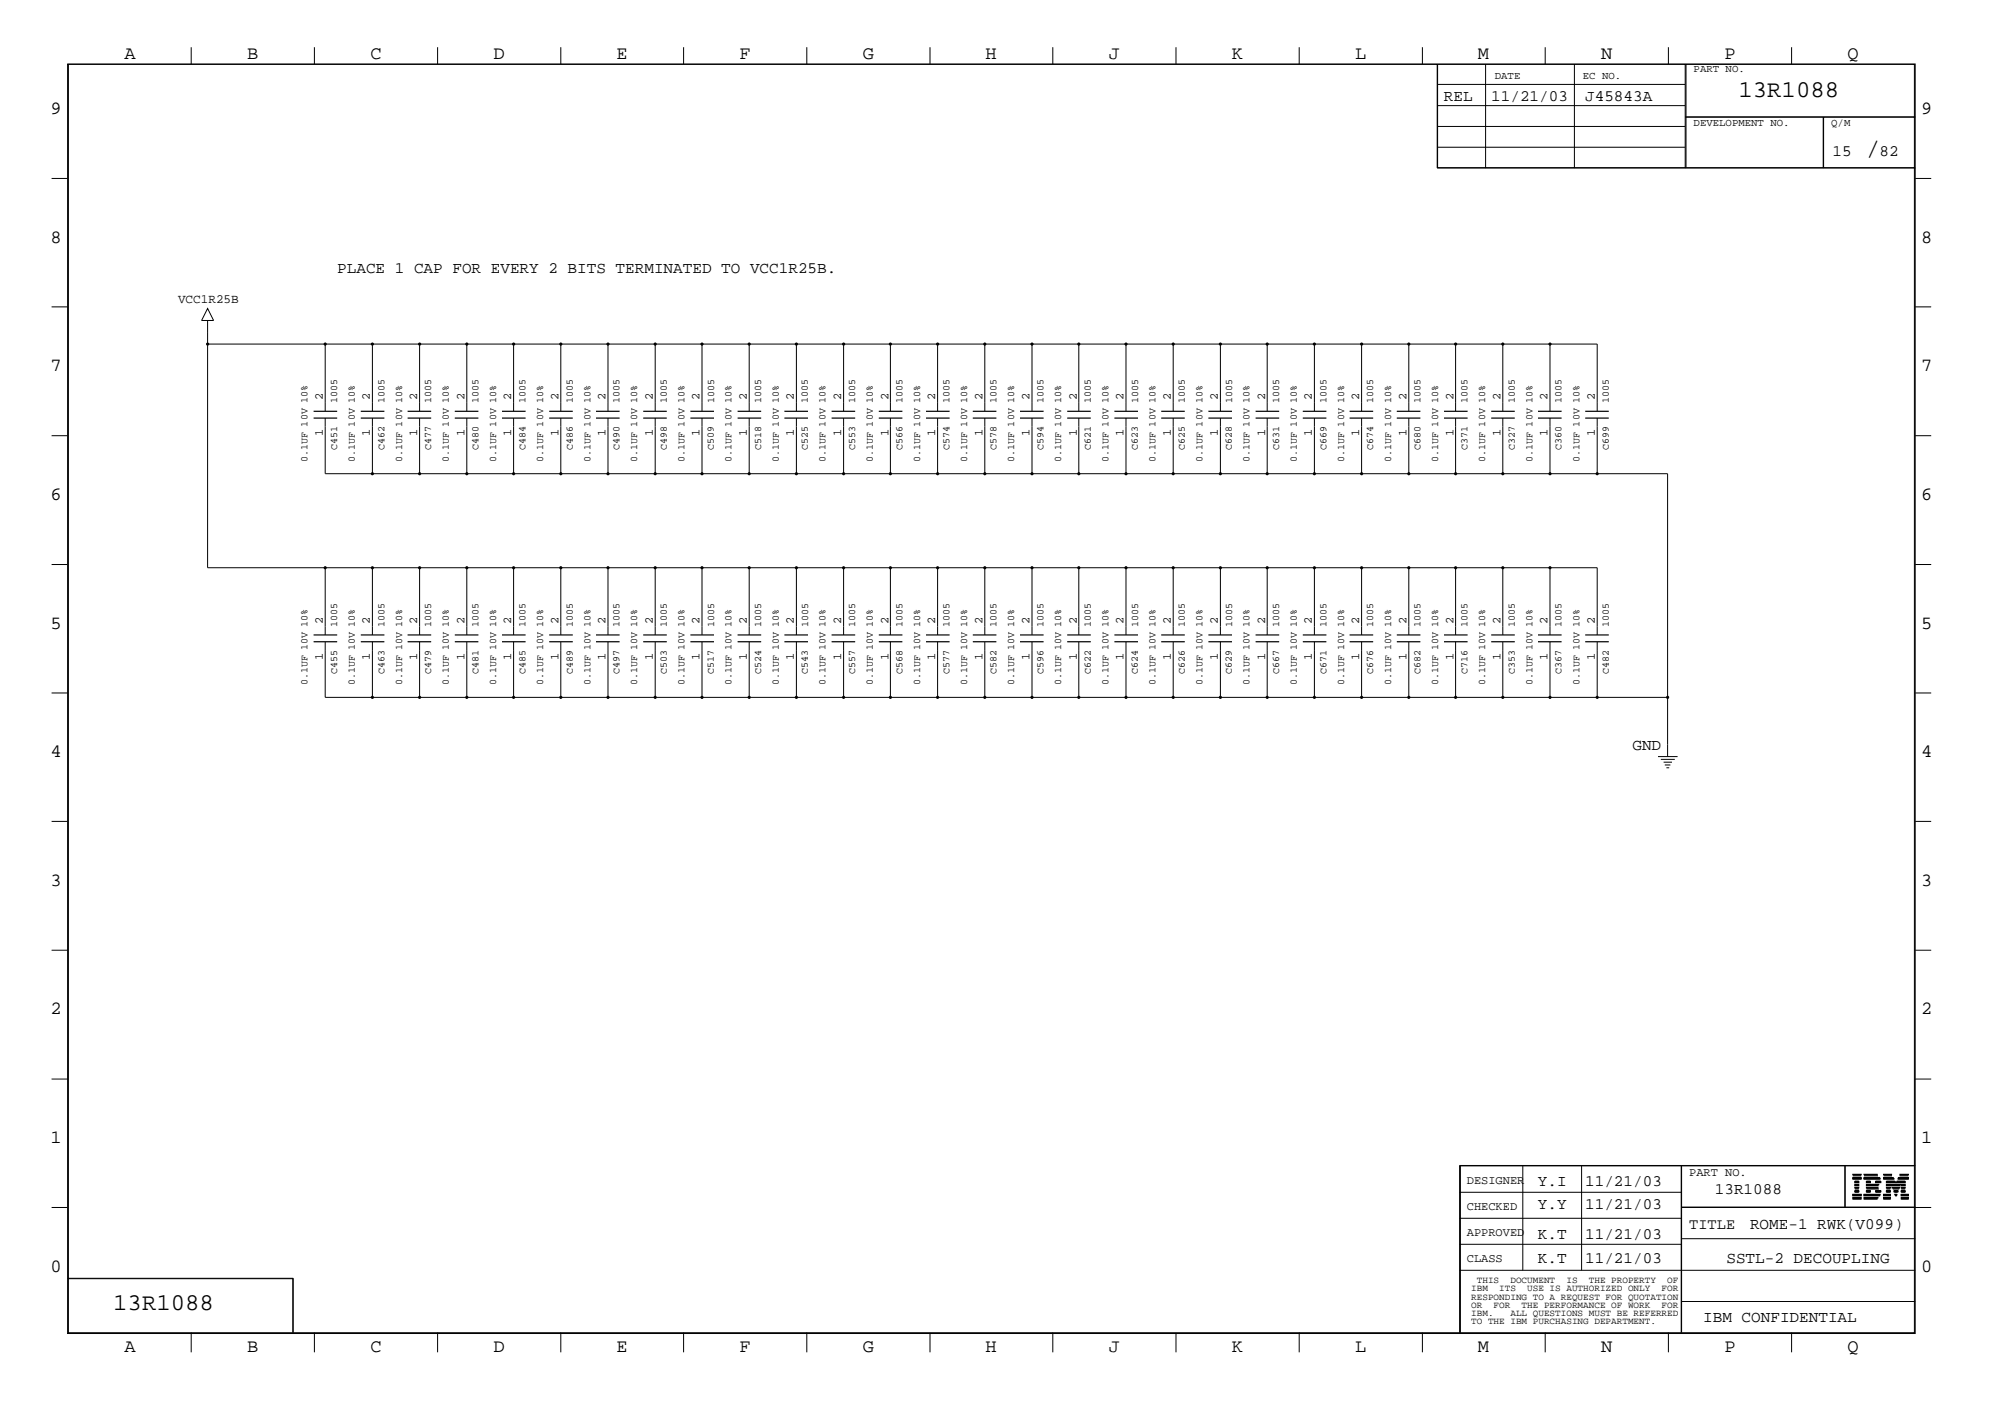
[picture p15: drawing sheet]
<svg xmlns="http://www.w3.org/2000/svg" width="423mm" height="300mm" viewBox="0 0 423 300" stroke-linecap="round" stroke-linejoin="round" font-family="sans-serif">
<defs><g id="words">
<text font-size="5.2" x="395" y="32.9">/</text>
<g font-size="5.1">
<text x="368" y="20.5">13R1088</text>
<text x="24" y="277.2">13R1088</text>
</g>
<g font-size="4">
<text x="26.3" y="12.5">A</text>
<text x="52.3" y="12.5">B</text>
<text x="78.4" y="12.5">C</text>
<text x="104.5" y="12.5">D</text>
<text x="130.5" y="12.5">E</text>
<text x="156.5" y="12.5">F</text>
<text x="182.6" y="12.5">G</text>
<text x="208.6" y="12.5">H</text>
<text x="234.7" y="12.5">J</text>
<text x="260.8" y="12.5">K</text>
<text x="286.9" y="12.5">L</text>
<text x="312.8" y="12.5">M</text>
<text x="338.9" y="12.5">N</text>
<text x="365" y="12.5">P</text>
<text x="391.1" y="12.5">Q</text>
<text x="10.7" y="24.1">9</text>
<text x="406.7" y="24.1">9</text>
<text x="10.7" y="51.4">8</text>
<text x="406.7" y="51.4">8</text>
<text x="10.7" y="78.6">7</text>
<text x="406.7" y="78.6">7</text>
<text x="10.7" y="105.8">6</text>
<text x="406.7" y="105.8">6</text>
<text x="10.7" y="133.1">5</text>
<text x="406.7" y="133.1">5</text>
<text x="10.7" y="160.2">4</text>
<text x="406.7" y="160.2">4</text>
<text x="10.7" y="187.5">3</text>
<text x="406.7" y="187.5">3</text>
<text x="10.7" y="214.6">2</text>
<text x="406.7" y="214.6">2</text>
<text x="10.7" y="241.9">1</text>
<text x="406.7" y="241.9">1</text>
<text x="10.7" y="269.2">0</text>
<text x="406.7" y="269.2">0</text>
<text x="26.3" y="286.2">A</text>
<text x="52.3" y="286.2">B</text>
<text x="78.4" y="286.2">C</text>
<text x="104.5" y="286.2">D</text>
<text x="130.5" y="286.2">E</text>
<text x="156.5" y="286.2">F</text>
<text x="182.6" y="286.2">G</text>
<text x="208.6" y="286.2">H</text>
<text x="234.7" y="286.2">J</text>
<text x="260.8" y="286.2">K</text>
<text x="286.9" y="286.2">L</text>
<text x="312.8" y="286.2">M</text>
<text x="338.9" y="286.2">N</text>
<text x="365" y="286.2">P</text>
<text x="391.1" y="286.2">Q</text>
</g>
<g font-size="3.4">
<text x="305.6" y="21.4">REL</text>
<text x="315.6" y="21.4">11/21/03</text>
<text x="335.5" y="21.4">J45843A</text>
<text x="387.9" y="32.9">15</text>
<text x="397.8" y="32.9">82</text>
<text x="71.4" y="57.8">PLACE 1 CAP FOR EVERY 2 BITS TERMINATED TO VCC1R25B.</text>
<text x="345.5" y="158.7">GND</text>
<text x="325.5" y="251">Y.I</text>
<text x="335.5" y="251">11/21/03</text>
<text x="325.5" y="255.9">Y.Y</text>
<text x="335.5" y="255.9">11/21/03</text>
<text x="363" y="252.7">13R1088</text>
<text x="325.5" y="262.2">K.T</text>
<text x="335.5" y="262.2">11/21/03</text>
<text x="370.4" y="260.2">ROME-1 RWK(V099)</text>
<text x="325.5" y="267.2">K.T</text>
<text x="335.5" y="267.2">11/21/03</text>
<text x="365.4" y="267.2">SSTL-2 DECOUPLING</text>
<text x="360.5" y="279.7">IBM CONFIDENTIAL</text>
</g>
<text font-size="3.2" x="357.5" y="260">TITLE</text>
<text font-size="2.7" x="37.7" y="64.1">VCC1R25B</text>
<g font-size="2.5">
<text x="68.3" y="84.8" transform="rotate(-90 68.3 84.8)">2</text>
<text x="78.3" y="84.8" transform="rotate(-90 78.3 84.8)">2</text>
<text x="88.3" y="84.8" transform="rotate(-90 88.3 84.8)">2</text>
<text x="98.3" y="84.8" transform="rotate(-90 98.3 84.8)">2</text>
<text x="108.2" y="84.8" transform="rotate(-90 108.2 84.8)">2</text>
<text x="118.2" y="84.8" transform="rotate(-90 118.2 84.8)">2</text>
<text x="128.2" y="84.8" transform="rotate(-90 128.2 84.8)">2</text>
<text x="138.2" y="84.8" transform="rotate(-90 138.2 84.8)">2</text>
<text x="148.1" y="84.8" transform="rotate(-90 148.1 84.8)">2</text>
<text x="158.1" y="84.8" transform="rotate(-90 158.1 84.8)">2</text>
<text x="168.1" y="84.8" transform="rotate(-90 168.1 84.8)">2</text>
<text x="178.1" y="84.8" transform="rotate(-90 178.1 84.8)">2</text>
<text x="188" y="84.8" transform="rotate(-90 188 84.8)">2</text>
<text x="198" y="84.8" transform="rotate(-90 198 84.8)">2</text>
<text x="207.9" y="84.8" transform="rotate(-90 207.9 84.8)">2</text>
<text x="217.9" y="84.8" transform="rotate(-90 217.9 84.8)">2</text>
<text x="227.9" y="84.8" transform="rotate(-90 227.9 84.8)">2</text>
<text x="237.8" y="84.8" transform="rotate(-90 237.8 84.8)">2</text>
<text x="247.8" y="84.8" transform="rotate(-90 247.8 84.8)">2</text>
<text x="257.8" y="84.8" transform="rotate(-90 257.8 84.8)">2</text>
<text x="267.8" y="84.8" transform="rotate(-90 267.8 84.8)">2</text>
<text x="277.7" y="84.8" transform="rotate(-90 277.7 84.8)">2</text>
<text x="287.7" y="84.8" transform="rotate(-90 287.7 84.8)">2</text>
<text x="297.7" y="84.8" transform="rotate(-90 297.7 84.8)">2</text>
<text x="307.7" y="84.8" transform="rotate(-90 307.7 84.8)">2</text>
<text x="317.6" y="84.8" transform="rotate(-90 317.6 84.8)">2</text>
<text x="327.6" y="84.8" transform="rotate(-90 327.6 84.8)">2</text>
<text x="337.6" y="84.8" transform="rotate(-90 337.6 84.8)">2</text>
<text x="68.3" y="92.3" transform="rotate(-90 68.3 92.3)">1</text>
<text x="78.3" y="92.3" transform="rotate(-90 78.3 92.3)">1</text>
<text x="88.3" y="92.3" transform="rotate(-90 88.3 92.3)">1</text>
<text x="98.3" y="92.3" transform="rotate(-90 98.3 92.3)">1</text>
<text x="108.2" y="92.3" transform="rotate(-90 108.2 92.3)">1</text>
<text x="118.2" y="92.3" transform="rotate(-90 118.2 92.3)">1</text>
<text x="128.2" y="92.3" transform="rotate(-90 128.2 92.3)">1</text>
<text x="138.2" y="92.3" transform="rotate(-90 138.2 92.3)">1</text>
<text x="148.1" y="92.3" transform="rotate(-90 148.1 92.3)">1</text>
<text x="158.1" y="92.3" transform="rotate(-90 158.1 92.3)">1</text>
<text x="168.1" y="92.3" transform="rotate(-90 168.1 92.3)">1</text>
<text x="178.1" y="92.3" transform="rotate(-90 178.1 92.3)">1</text>
<text x="188" y="92.3" transform="rotate(-90 188 92.3)">1</text>
<text x="198" y="92.3" transform="rotate(-90 198 92.3)">1</text>
<text x="207.9" y="92.3" transform="rotate(-90 207.9 92.3)">1</text>
<text x="217.9" y="92.3" transform="rotate(-90 217.9 92.3)">1</text>
<text x="227.9" y="92.3" transform="rotate(-90 227.9 92.3)">1</text>
<text x="237.8" y="92.3" transform="rotate(-90 237.8 92.3)">1</text>
<text x="247.8" y="92.3" transform="rotate(-90 247.8 92.3)">1</text>
<text x="257.8" y="92.3" transform="rotate(-90 257.8 92.3)">1</text>
<text x="267.8" y="92.3" transform="rotate(-90 267.8 92.3)">1</text>
<text x="277.7" y="92.3" transform="rotate(-90 277.7 92.3)">1</text>
<text x="287.7" y="92.3" transform="rotate(-90 287.7 92.3)">1</text>
<text x="297.7" y="92.3" transform="rotate(-90 297.7 92.3)">1</text>
<text x="307.7" y="92.3" transform="rotate(-90 307.7 92.3)">1</text>
<text x="317.6" y="92.3" transform="rotate(-90 317.6 92.3)">1</text>
<text x="327.6" y="92.3" transform="rotate(-90 327.6 92.3)">1</text>
<text x="337.6" y="92.3" transform="rotate(-90 337.6 92.3)">1</text>
<text x="68.3" y="132.1" transform="rotate(-90 68.3 132.1)">2</text>
<text x="78.3" y="132.1" transform="rotate(-90 78.3 132.1)">2</text>
<text x="88.3" y="132.1" transform="rotate(-90 88.3 132.1)">2</text>
<text x="98.3" y="132.1" transform="rotate(-90 98.3 132.1)">2</text>
<text x="108.2" y="132.1" transform="rotate(-90 108.2 132.1)">2</text>
<text x="118.2" y="132.1" transform="rotate(-90 118.2 132.1)">2</text>
<text x="128.2" y="132.1" transform="rotate(-90 128.2 132.1)">2</text>
<text x="138.2" y="132.1" transform="rotate(-90 138.2 132.1)">2</text>
<text x="148.1" y="132.1" transform="rotate(-90 148.1 132.1)">2</text>
<text x="158.1" y="132.1" transform="rotate(-90 158.1 132.1)">2</text>
<text x="168.1" y="132.1" transform="rotate(-90 168.1 132.1)">2</text>
<text x="178.1" y="132.1" transform="rotate(-90 178.1 132.1)">2</text>
<text x="188" y="132.1" transform="rotate(-90 188 132.1)">2</text>
<text x="198" y="132.1" transform="rotate(-90 198 132.1)">2</text>
<text x="207.9" y="132.1" transform="rotate(-90 207.9 132.1)">2</text>
<text x="217.9" y="132.1" transform="rotate(-90 217.9 132.1)">2</text>
<text x="227.9" y="132.1" transform="rotate(-90 227.9 132.1)">2</text>
<text x="237.8" y="132.1" transform="rotate(-90 237.8 132.1)">2</text>
<text x="247.8" y="132.1" transform="rotate(-90 247.8 132.1)">2</text>
<text x="257.8" y="132.1" transform="rotate(-90 257.8 132.1)">2</text>
<text x="267.8" y="132.1" transform="rotate(-90 267.8 132.1)">2</text>
<text x="277.7" y="132.1" transform="rotate(-90 277.7 132.1)">2</text>
<text x="287.7" y="132.1" transform="rotate(-90 287.7 132.1)">2</text>
<text x="297.7" y="132.1" transform="rotate(-90 297.7 132.1)">2</text>
<text x="307.7" y="132.1" transform="rotate(-90 307.7 132.1)">2</text>
<text x="317.6" y="132.1" transform="rotate(-90 317.6 132.1)">2</text>
<text x="327.6" y="132.1" transform="rotate(-90 327.6 132.1)">2</text>
<text x="337.6" y="132.1" transform="rotate(-90 337.6 132.1)">2</text>
<text x="68.3" y="139.6" transform="rotate(-90 68.3 139.6)">1</text>
<text x="78.3" y="139.6" transform="rotate(-90 78.3 139.6)">1</text>
<text x="88.3" y="139.6" transform="rotate(-90 88.3 139.6)">1</text>
<text x="98.3" y="139.6" transform="rotate(-90 98.3 139.6)">1</text>
<text x="108.2" y="139.6" transform="rotate(-90 108.2 139.6)">1</text>
<text x="118.2" y="139.6" transform="rotate(-90 118.2 139.6)">1</text>
<text x="128.2" y="139.6" transform="rotate(-90 128.2 139.6)">1</text>
<text x="138.2" y="139.6" transform="rotate(-90 138.2 139.6)">1</text>
<text x="148.1" y="139.6" transform="rotate(-90 148.1 139.6)">1</text>
<text x="158.1" y="139.6" transform="rotate(-90 158.1 139.6)">1</text>
<text x="168.1" y="139.6" transform="rotate(-90 168.1 139.6)">1</text>
<text x="178.1" y="139.6" transform="rotate(-90 178.1 139.6)">1</text>
<text x="188" y="139.6" transform="rotate(-90 188 139.6)">1</text>
<text x="198" y="139.6" transform="rotate(-90 198 139.6)">1</text>
<text x="207.9" y="139.6" transform="rotate(-90 207.9 139.6)">1</text>
<text x="217.9" y="139.6" transform="rotate(-90 217.9 139.6)">1</text>
<text x="227.9" y="139.6" transform="rotate(-90 227.9 139.6)">1</text>
<text x="237.8" y="139.6" transform="rotate(-90 237.8 139.6)">1</text>
<text x="247.8" y="139.6" transform="rotate(-90 247.8 139.6)">1</text>
<text x="257.8" y="139.6" transform="rotate(-90 257.8 139.6)">1</text>
<text x="267.8" y="139.6" transform="rotate(-90 267.8 139.6)">1</text>
<text x="277.7" y="139.6" transform="rotate(-90 277.7 139.6)">1</text>
<text x="287.7" y="139.6" transform="rotate(-90 287.7 139.6)">1</text>
<text x="297.7" y="139.6" transform="rotate(-90 297.7 139.6)">1</text>
<text x="307.7" y="139.6" transform="rotate(-90 307.7 139.6)">1</text>
<text x="317.6" y="139.6" transform="rotate(-90 317.6 139.6)">1</text>
<text x="327.6" y="139.6" transform="rotate(-90 327.6 139.6)">1</text>
<text x="337.6" y="139.6" transform="rotate(-90 337.6 139.6)">1</text>
<text x="310.5" y="250.6">DESIGNER</text>
<text x="357.5" y="248.8">PART NO.</text>
<text x="310.5" y="256.1">CHECKED</text>
<text x="310.5" y="261.5">APPROVED</text>
<text x="310.5" y="267">CLASS</text>
</g>
<g font-size="2.3">
<text x="316.4" y="16.7">DATE</text>
<text x="335" y="16.7">EC NO.</text>
<text x="358.5" y="15.2">PART NO.</text>
<text x="358.5" y="26.6">DEVELOPMENT NO.</text>
<text x="387.6" y="26.6">Q/M</text>
</g>
<g font-size="2.1">
<text x="71.4" y="85.3" transform="rotate(-90 71.4 85.3)">1005</text>
<text x="81.4" y="85.3" transform="rotate(-90 81.4 85.3)">1005</text>
<text x="91.3" y="85.3" transform="rotate(-90 91.3 85.3)">1005</text>
<text x="101.3" y="85.3" transform="rotate(-90 101.3 85.3)">1005</text>
<text x="111.3" y="85.3" transform="rotate(-90 111.3 85.3)">1005</text>
<text x="121.2" y="85.3" transform="rotate(-90 121.2 85.3)">1005</text>
<text x="131.1" y="85.3" transform="rotate(-90 131.1 85.3)">1005</text>
<text x="141.1" y="85.3" transform="rotate(-90 141.1 85.3)">1005</text>
<text x="151.1" y="85.3" transform="rotate(-90 151.1 85.3)">1005</text>
<text x="161.1" y="85.3" transform="rotate(-90 161.1 85.3)">1005</text>
<text x="171" y="85.3" transform="rotate(-90 171 85.3)">1005</text>
<text x="181" y="85.3" transform="rotate(-90 181 85.3)">1005</text>
<text x="191" y="85.3" transform="rotate(-90 191 85.3)">1005</text>
<text x="201" y="85.3" transform="rotate(-90 201 85.3)">1005</text>
<text x="210.9" y="85.3" transform="rotate(-90 210.9 85.3)">1005</text>
<text x="220.9" y="85.3" transform="rotate(-90 220.9 85.3)">1005</text>
<text x="230.9" y="85.3" transform="rotate(-90 230.9 85.3)">1005</text>
<text x="240.9" y="85.3" transform="rotate(-90 240.9 85.3)">1005</text>
<text x="250.8" y="85.3" transform="rotate(-90 250.8 85.3)">1005</text>
<text x="260.8" y="85.3" transform="rotate(-90 260.8 85.3)">1005</text>
<text x="270.8" y="85.3" transform="rotate(-90 270.8 85.3)">1005</text>
<text x="280.8" y="85.3" transform="rotate(-90 280.8 85.3)">1005</text>
<text x="290.7" y="85.3" transform="rotate(-90 290.7 85.3)">1005</text>
<text x="300.7" y="85.3" transform="rotate(-90 300.7 85.3)">1005</text>
<text x="310.6" y="85.3" transform="rotate(-90 310.6 85.3)">1005</text>
<text x="320.6" y="85.3" transform="rotate(-90 320.6 85.3)">1005</text>
<text x="330.5" y="85.3" transform="rotate(-90 330.5 85.3)">1005</text>
<text x="340.5" y="85.3" transform="rotate(-90 340.5 85.3)">1005</text>
<text x="71.4" y="95.2" transform="rotate(-90 71.4 95.2)">C451</text>
<text x="81.4" y="95.2" transform="rotate(-90 81.4 95.2)">C462</text>
<text x="91.3" y="95.2" transform="rotate(-90 91.3 95.2)">C477</text>
<text x="101.3" y="95.2" transform="rotate(-90 101.3 95.2)">C480</text>
<text x="111.3" y="95.2" transform="rotate(-90 111.3 95.2)">C484</text>
<text x="121.2" y="95.2" transform="rotate(-90 121.2 95.2)">C486</text>
<text x="131.1" y="95.2" transform="rotate(-90 131.1 95.2)">C490</text>
<text x="141.1" y="95.2" transform="rotate(-90 141.1 95.2)">C498</text>
<text x="151.1" y="95.2" transform="rotate(-90 151.1 95.2)">C509</text>
<text x="161.1" y="95.2" transform="rotate(-90 161.1 95.2)">C518</text>
<text x="171" y="95.2" transform="rotate(-90 171 95.2)">C525</text>
<text x="181" y="95.2" transform="rotate(-90 181 95.2)">C553</text>
<text x="191" y="95.2" transform="rotate(-90 191 95.2)">C566</text>
<text x="201" y="95.2" transform="rotate(-90 201 95.2)">C574</text>
<text x="210.9" y="95.2" transform="rotate(-90 210.9 95.2)">C578</text>
<text x="220.9" y="95.2" transform="rotate(-90 220.9 95.2)">C594</text>
<text x="230.9" y="95.2" transform="rotate(-90 230.9 95.2)">C621</text>
<text x="240.9" y="95.2" transform="rotate(-90 240.9 95.2)">C623</text>
<text x="250.8" y="95.2" transform="rotate(-90 250.8 95.2)">C625</text>
<text x="260.8" y="95.2" transform="rotate(-90 260.8 95.2)">C628</text>
<text x="270.8" y="95.2" transform="rotate(-90 270.8 95.2)">C631</text>
<text x="280.8" y="95.2" transform="rotate(-90 280.8 95.2)">C669</text>
<text x="290.7" y="95.2" transform="rotate(-90 290.7 95.2)">C674</text>
<text x="300.7" y="95.2" transform="rotate(-90 300.7 95.2)">C680</text>
<text x="310.6" y="95.2" transform="rotate(-90 310.6 95.2)">C371</text>
<text x="320.6" y="95.2" transform="rotate(-90 320.6 95.2)">C327</text>
<text x="330.5" y="95.2" transform="rotate(-90 330.5 95.2)">C360</text>
<text x="340.5" y="95.2" transform="rotate(-90 340.5 95.2)">C699</text>
<text x="65.1" y="97.7" transform="rotate(-90 65.1 97.7)">0.1UF 10V 10%</text>
<text x="75.1" y="97.7" transform="rotate(-90 75.1 97.7)">0.1UF 10V 10%</text>
<text x="85.1" y="97.7" transform="rotate(-90 85.1 97.7)">0.1UF 10V 10%</text>
<text x="95" y="97.7" transform="rotate(-90 95 97.7)">0.1UF 10V 10%</text>
<text x="105" y="97.7" transform="rotate(-90 105 97.7)">0.1UF 10V 10%</text>
<text x="115" y="97.7" transform="rotate(-90 115 97.7)">0.1UF 10V 10%</text>
<text x="125" y="97.7" transform="rotate(-90 125 97.7)">0.1UF 10V 10%</text>
<text x="134.9" y="97.7" transform="rotate(-90 134.9 97.7)">0.1UF 10V 10%</text>
<text x="144.9" y="97.7" transform="rotate(-90 144.9 97.7)">0.1UF 10V 10%</text>
<text x="154.9" y="97.7" transform="rotate(-90 154.9 97.7)">0.1UF 10V 10%</text>
<text x="164.8" y="97.7" transform="rotate(-90 164.8 97.7)">0.1UF 10V 10%</text>
<text x="174.8" y="97.7" transform="rotate(-90 174.8 97.7)">0.1UF 10V 10%</text>
<text x="184.7" y="97.7" transform="rotate(-90 184.7 97.7)">0.1UF 10V 10%</text>
<text x="194.7" y="97.7" transform="rotate(-90 194.7 97.7)">0.1UF 10V 10%</text>
<text x="204.7" y="97.7" transform="rotate(-90 204.7 97.7)">0.1UF 10V 10%</text>
<text x="214.6" y="97.7" transform="rotate(-90 214.6 97.7)">0.1UF 10V 10%</text>
<text x="224.6" y="97.7" transform="rotate(-90 224.6 97.7)">0.1UF 10V 10%</text>
<text x="234.6" y="97.7" transform="rotate(-90 234.6 97.7)">0.1UF 10V 10%</text>
<text x="244.6" y="97.7" transform="rotate(-90 244.6 97.7)">0.1UF 10V 10%</text>
<text x="254.5" y="97.7" transform="rotate(-90 254.5 97.7)">0.1UF 10V 10%</text>
<text x="264.5" y="97.7" transform="rotate(-90 264.5 97.7)">0.1UF 10V 10%</text>
<text x="274.5" y="97.7" transform="rotate(-90 274.5 97.7)">0.1UF 10V 10%</text>
<text x="284.5" y="97.7" transform="rotate(-90 284.5 97.7)">0.1UF 10V 10%</text>
<text x="294.5" y="97.7" transform="rotate(-90 294.5 97.7)">0.1UF 10V 10%</text>
<text x="304.4" y="97.7" transform="rotate(-90 304.4 97.7)">0.1UF 10V 10%</text>
<text x="314.4" y="97.7" transform="rotate(-90 314.4 97.7)">0.1UF 10V 10%</text>
<text x="324.4" y="97.7" transform="rotate(-90 324.4 97.7)">0.1UF 10V 10%</text>
<text x="334.3" y="97.7" transform="rotate(-90 334.3 97.7)">0.1UF 10V 10%</text>
<text x="71.4" y="132.6" transform="rotate(-90 71.4 132.6)">1005</text>
<text x="81.4" y="132.6" transform="rotate(-90 81.4 132.6)">1005</text>
<text x="91.3" y="132.6" transform="rotate(-90 91.3 132.6)">1005</text>
<text x="101.3" y="132.6" transform="rotate(-90 101.3 132.6)">1005</text>
<text x="111.3" y="132.6" transform="rotate(-90 111.3 132.6)">1005</text>
<text x="121.2" y="132.6" transform="rotate(-90 121.2 132.6)">1005</text>
<text x="131.1" y="132.6" transform="rotate(-90 131.1 132.6)">1005</text>
<text x="141.1" y="132.6" transform="rotate(-90 141.1 132.6)">1005</text>
<text x="151.1" y="132.6" transform="rotate(-90 151.1 132.6)">1005</text>
<text x="161.1" y="132.6" transform="rotate(-90 161.1 132.6)">1005</text>
<text x="171" y="132.6" transform="rotate(-90 171 132.6)">1005</text>
<text x="181" y="132.6" transform="rotate(-90 181 132.6)">1005</text>
<text x="191" y="132.6" transform="rotate(-90 191 132.6)">1005</text>
<text x="201" y="132.6" transform="rotate(-90 201 132.6)">1005</text>
<text x="210.9" y="132.6" transform="rotate(-90 210.9 132.6)">1005</text>
<text x="220.9" y="132.6" transform="rotate(-90 220.9 132.6)">1005</text>
<text x="230.9" y="132.6" transform="rotate(-90 230.9 132.6)">1005</text>
<text x="240.9" y="132.6" transform="rotate(-90 240.9 132.6)">1005</text>
<text x="250.8" y="132.6" transform="rotate(-90 250.8 132.6)">1005</text>
<text x="260.8" y="132.6" transform="rotate(-90 260.8 132.6)">1005</text>
<text x="270.8" y="132.6" transform="rotate(-90 270.8 132.6)">1005</text>
<text x="280.8" y="132.6" transform="rotate(-90 280.8 132.6)">1005</text>
<text x="290.7" y="132.6" transform="rotate(-90 290.7 132.6)">1005</text>
<text x="300.7" y="132.6" transform="rotate(-90 300.7 132.6)">1005</text>
<text x="310.6" y="132.6" transform="rotate(-90 310.6 132.6)">1005</text>
<text x="320.6" y="132.6" transform="rotate(-90 320.6 132.6)">1005</text>
<text x="330.5" y="132.6" transform="rotate(-90 330.5 132.6)">1005</text>
<text x="340.5" y="132.6" transform="rotate(-90 340.5 132.6)">1005</text>
<text x="71.4" y="142.6" transform="rotate(-90 71.4 142.6)">C455</text>
<text x="81.4" y="142.6" transform="rotate(-90 81.4 142.6)">C463</text>
<text x="91.3" y="142.6" transform="rotate(-90 91.3 142.6)">C479</text>
<text x="101.3" y="142.6" transform="rotate(-90 101.3 142.6)">C481</text>
<text x="111.3" y="142.6" transform="rotate(-90 111.3 142.6)">C485</text>
<text x="121.2" y="142.6" transform="rotate(-90 121.2 142.6)">C489</text>
<text x="131.1" y="142.6" transform="rotate(-90 131.1 142.6)">C497</text>
<text x="141.1" y="142.6" transform="rotate(-90 141.1 142.6)">C503</text>
<text x="151.1" y="142.6" transform="rotate(-90 151.1 142.6)">C517</text>
<text x="161.1" y="142.6" transform="rotate(-90 161.1 142.6)">C524</text>
<text x="171" y="142.6" transform="rotate(-90 171 142.6)">C543</text>
<text x="181" y="142.6" transform="rotate(-90 181 142.6)">C557</text>
<text x="191" y="142.6" transform="rotate(-90 191 142.6)">C568</text>
<text x="201" y="142.6" transform="rotate(-90 201 142.6)">C577</text>
<text x="210.9" y="142.6" transform="rotate(-90 210.9 142.6)">C582</text>
<text x="220.9" y="142.6" transform="rotate(-90 220.9 142.6)">C596</text>
<text x="230.9" y="142.6" transform="rotate(-90 230.9 142.6)">C622</text>
<text x="240.9" y="142.6" transform="rotate(-90 240.9 142.6)">C624</text>
<text x="250.8" y="142.6" transform="rotate(-90 250.8 142.6)">C626</text>
<text x="260.8" y="142.6" transform="rotate(-90 260.8 142.6)">C629</text>
<text x="270.8" y="142.6" transform="rotate(-90 270.8 142.6)">C667</text>
<text x="280.8" y="142.6" transform="rotate(-90 280.8 142.6)">C671</text>
<text x="290.7" y="142.6" transform="rotate(-90 290.7 142.6)">C676</text>
<text x="300.7" y="142.6" transform="rotate(-90 300.7 142.6)">C682</text>
<text x="310.6" y="142.6" transform="rotate(-90 310.6 142.6)">C716</text>
<text x="320.6" y="142.6" transform="rotate(-90 320.6 142.6)">C353</text>
<text x="330.5" y="142.6" transform="rotate(-90 330.5 142.6)">C367</text>
<text x="340.5" y="142.6" transform="rotate(-90 340.5 142.6)">C482</text>
<text x="65.1" y="145" transform="rotate(-90 65.1 145)">0.1UF 10V 10%</text>
<text x="75.1" y="145" transform="rotate(-90 75.1 145)">0.1UF 10V 10%</text>
<text x="85.1" y="145" transform="rotate(-90 85.1 145)">0.1UF 10V 10%</text>
<text x="95" y="145" transform="rotate(-90 95 145)">0.1UF 10V 10%</text>
<text x="105" y="145" transform="rotate(-90 105 145)">0.1UF 10V 10%</text>
<text x="115" y="145" transform="rotate(-90 115 145)">0.1UF 10V 10%</text>
<text x="125" y="145" transform="rotate(-90 125 145)">0.1UF 10V 10%</text>
<text x="134.9" y="145" transform="rotate(-90 134.9 145)">0.1UF 10V 10%</text>
<text x="144.9" y="145" transform="rotate(-90 144.9 145)">0.1UF 10V 10%</text>
<text x="154.9" y="145" transform="rotate(-90 154.9 145)">0.1UF 10V 10%</text>
<text x="164.8" y="145" transform="rotate(-90 164.8 145)">0.1UF 10V 10%</text>
<text x="174.8" y="145" transform="rotate(-90 174.8 145)">0.1UF 10V 10%</text>
<text x="184.7" y="145" transform="rotate(-90 184.7 145)">0.1UF 10V 10%</text>
<text x="194.7" y="145" transform="rotate(-90 194.7 145)">0.1UF 10V 10%</text>
<text x="204.7" y="145" transform="rotate(-90 204.7 145)">0.1UF 10V 10%</text>
<text x="214.6" y="145" transform="rotate(-90 214.6 145)">0.1UF 10V 10%</text>
<text x="224.6" y="145" transform="rotate(-90 224.6 145)">0.1UF 10V 10%</text>
<text x="234.6" y="145" transform="rotate(-90 234.6 145)">0.1UF 10V 10%</text>
<text x="244.6" y="145" transform="rotate(-90 244.6 145)">0.1UF 10V 10%</text>
<text x="254.5" y="145" transform="rotate(-90 254.5 145)">0.1UF 10V 10%</text>
<text x="264.5" y="145" transform="rotate(-90 264.5 145)">0.1UF 10V 10%</text>
<text x="274.5" y="145" transform="rotate(-90 274.5 145)">0.1UF 10V 10%</text>
<text x="284.5" y="145" transform="rotate(-90 284.5 145)">0.1UF 10V 10%</text>
<text x="294.5" y="145" transform="rotate(-90 294.5 145)">0.1UF 10V 10%</text>
<text x="304.4" y="145" transform="rotate(-90 304.4 145)">0.1UF 10V 10%</text>
<text x="314.4" y="145" transform="rotate(-90 314.4 145)">0.1UF 10V 10%</text>
<text x="324.4" y="145" transform="rotate(-90 324.4 145)">0.1UF 10V 10%</text>
<text x="334.3" y="145" transform="rotate(-90 334.3 145)">0.1UF 10V 10%</text>
</g>
<g font-size="2">
<text x="311.4" y="273.2">IBM</text>
<text x="311.4" y="275">RESPONDING TO A REQUEST FOR QUOTATION</text>
<text x="312.6" y="271.4">THIS</text>
<text x="317.3" y="273.2">ITS</text>
<text x="319.7" y="271.4">DOCUMENT</text>
<text x="323.3" y="273.2">USE IS AUTHORIZED ONLY</text>
<text x="331.6" y="271.4">IS</text>
<text x="336.3" y="271.4">THE PROPERTY</text>
<text x="351.7" y="273.2">FOR</text>
<text x="352.9" y="271.4">OF</text>
<text x="311.4" y="276.7">OR</text>
<text x="311.4" y="278.6">IBM.</text>
<text x="311.4" y="280.2">TO THE IBM PURCHASING DEPARTMENT.</text>
<text x="316.1" y="276.7">FOR</text>
<text x="319.7" y="278.6">ALL QUESTIONS MUST BE REFERRED</text>
<text x="322.1" y="276.7">THE PERFORMANCE OF WORK</text>
<text x="351.7" y="276.7">FOR</text>
</g>
</g></defs>
<g fill="none" stroke="#000" stroke-width=".25">
<path d="M66.4 88.5h5M66.4 87h5M76.4 88.5h5M76.4 87h5M86.3 88.5h5M86.3 87h5M96.3 88.5h5M96.3 87h5M106.3 88.5h5M106.3 87h5M116.2 88.5h5M116.2 87h5"/>
<path d="M126.2 88.5h4.9M126.2 87h4.9M136.1 88.5h5M136.1 87h5M146.1 88.5h5M146.1 87h5M156.1 88.5h5M156.1 87h5M166 88.5h5M166 87h5M176 88.5h5M176 87h5"/>
<path d="M186 88.5h5M186 87h5M196 88.5h5M196 87h5M205.9 88.5h5M205.9 87h5M215.9 88.5h5M215.9 87h5M225.9 88.5h5M225.9 87h5M235.9 88.5h5M235.9 87h5"/>
<path d="M245.8 88.5h5M245.8 87h5M255.8 88.5h5M255.8 87h5M265.8 88.5h5M265.8 87h5M275.8 88.5h5M275.8 87h5M285.7 88.5h5M285.7 87h5M295.7 88.5h5M295.7 87h5"/>
<path d="M305.6 88.5h5M305.6 87h5M315.6 88.5h5M315.6 87h5M325.5 88.5h5M325.5 87h5M335.5 88.5h5M335.5 87h5M66.4 135.8h5M66.4 134.4h5M76.4 135.8h5M76.4 134.4h5"/>
<path d="M86.3 135.8h5M86.3 134.4h5M96.3 135.8h5M96.3 134.4h5M106.3 135.8h5M106.3 134.4h5M116.2 135.8h5M116.2 134.4h5M126.2 135.8h4.9M126.2 134.4h4.9M136.1 135.8h5M136.1 134.4h5"/>
<path d="M146.1 135.8h5M146.1 134.4h5M156.1 135.8h5M156.1 134.4h5M166 135.8h5M166 134.4h5M176 135.8h5M176 134.4h5M186 135.8h5M186 134.4h5M196 135.8h5M196 134.4h5"/>
<path d="M205.9 135.8h5M205.9 134.4h5M215.9 135.8h5M215.9 134.4h5M225.9 135.8h5M225.9 134.4h5M235.9 135.8h5M235.9 134.4h5M245.8 135.8h5M245.8 134.4h5M255.8 135.8h5M255.8 134.4h5"/>
<path d="M265.8 135.8h5M265.8 134.4h5M275.8 135.8h5M275.8 134.4h5M285.7 135.8h5M285.7 134.4h5M295.7 135.8h5M295.7 134.4h5M305.6 135.8h5M305.6 134.4h5M315.6 135.8h5M315.6 134.4h5"/>
<path d="M325.5 135.8h5M325.5 134.4h5M335.5 135.8h5M335.5 134.4h5"/>
</g>
<g fill="none" stroke="#000" stroke-width=".21">
<path d="M14.3 13.5h391.1v268.7h-391.1zM14.5 13.6h390.7v268.4h-390.7zM40.5 10v3.5M66.5 10v3.5M92.6 10v3.5M118.7 10v3.5M144.7 10v3.5M170.8 10v3.5M196.9 10v3.5M222.8 10v3.5M248.9 10v3.5M275 10v3.5"/>
<path d="M301.1 10v3.5M304.2 13.5v22.1h101.2M304.2 17.9h52.5M304.3 13.5v22.1M314.5 13.5v22.1M327.1 10v3.5M333.2 13.5v22.1M353.1 10v3.5M356.7 13.5v22.1M356.9 13.5v22.1M379.2 10v3.5M10.9 37.8h3.4"/>
<path d="M304.2 35.5h101.2M304.2 26.8h52.5M304.2 22.4h52.5M304.3 31.2h52.4M356.7 24.8h48.7M356.7 24.7h48.7M385.9 24.8v10.8M386 24.8v10.8M405.4 37.8h3.4M10.9 64.9h3.4M43.9 65.3l1.3 2.5h-2.5zM43.9 72.8h294.2v14.2"/>
<path d="M43.9 67.8v52.3h264.2M68.8 72.8v14.2M78.8 72.8v14.2M88.8 72.8v14.2M98.8 72.8v14.2M108.7 72.8v14.2M118.7 72.8v14.2M128.7 72.8v14.2M138.7 72.8v14.2M148.6 72.8v14.2M158.6 72.8v14.2M168.6 72.8v14.2"/>
<path d="M178.6 72.8v14.2M188.5 72.8v14.2M198.5 72.8v14.2M208.4 72.8v14.2M218.4 72.8v14.2M228.3 72.8v14.2M238.3 72.8v14.2M248.3 72.8v14.2M258.3 72.8v14.2M268.2 72.8v14.2M278.2 72.8v14.2M288.2 72.8v14.2"/>
<path d="M298.2 72.8v14.2M308.1 72.8v14.2M318.1 72.8v14.2M328.1 72.8v14.2M405.4 64.9h3.4M10.9 92.2h3.4M68.8 88.5v11.7h284.2v59.8M78.8 88.5v11.7M88.8 88.5v11.7M98.8 88.5v11.7M108.7 88.5v11.7M118.7 88.5v11.7"/>
<path d="M128.7 88.5v11.7M138.7 88.5v11.7M148.6 88.5v11.7M158.6 88.5v11.7M168.6 88.5v11.7M178.6 88.5v11.7M188.5 88.5v11.7M198.5 88.5v11.7M208.4 88.5v11.7M218.4 88.5v11.7M228.3 88.5v11.7M238.3 88.5v11.7"/>
<path d="M248.3 88.5v11.7M258.3 88.5v11.7M268.2 88.5v11.7M278.2 88.5v11.7M288.2 88.5v11.7M298.2 88.5v11.7M308.1 88.5v11.7M318.1 88.5v11.7M328.1 88.5v11.7M338.1 88.5v11.7M405.4 92.2h3.4M10.9 119.5h3.4"/>
<path d="M405.4 119.5h3.4M68.8 120.1v14.3M68.8 135.8v11.8h10M78.8 135.8v11.8h10M78.8 120.1v14.3M88.8 135.8v11.8h10M88.8 120.1v14.3M98.8 135.8v11.8h9.9M98.8 120.1v14.3M108.7 135.8v11.8h10M108.7 120.1v14.3M118.7 135.8v11.8h10"/>
<path d="M118.7 120.1v14.3M128.7 135.8v11.8h10M128.7 120.1v14.3M138.7 135.8v11.8h9.9M138.7 120.1v14.3M148.6 135.8v11.8h10M148.6 120.1v14.3M158.6 135.8v11.8h10M158.6 120.1v14.3M168.6 135.8v11.8h10M168.6 120.1v14.3M178.6 135.8v11.8h9.9"/>
<path d="M178.6 120.1v14.3M188.5 135.8v11.8h10M188.5 120.1v14.3M198.5 135.8v11.8h9.9M198.5 120.1v14.3M208.4 135.8v11.8h10M208.4 120.1v14.3M218.4 135.8v11.8h9.9M218.4 120.1v14.3M228.3 135.8v11.8h10M228.3 120.1v14.3M238.3 135.8v11.8h10"/>
<path d="M238.3 120.1v14.3M248.3 135.8v11.8h10M248.3 120.1v14.3M258.3 135.8v11.8h9.9M258.3 120.1v14.3M268.2 135.8v11.8h10M268.2 120.1v14.3M278.2 135.8v11.8h10M278.2 120.1v14.3M288.2 135.8v11.8h10M288.2 120.1v14.3M298.2 135.8v11.8h9.9"/>
<path d="M298.2 120.1v14.3M308.1 135.8v11.8h10M318.1 135.8v11.8h10M318.1 120.1h-10v14.3M328.1 135.8v11.8h10M328.1 120.1h-10v14.3M328.1 120.1v14.3M328.1 120.1h10v14.3M338.1 135.8v11.8M10.9 146.6h3.4M338.1 147.6h14.9M405.4 146.6h3.4"/>
<path d="M10.9 173.8h3.4M350.9 160.1h4.2M351.5 160.7h3M352.1 161.3h1.8M352.4 161.9h1.2M352.7 162.5h.6M405.4 173.8h3.4M10.9 201.1h3.4M405.4 201.1h3.4M10.9 228.3h3.4M405.4 228.3h3.4M10.9 255.5h3.4"/>
<path d="M308.9 246.7h96.5M308.9 257.8h47M308.9 252.3h47M309.1 246.6v35.4M322.3 246.6v22.2M334.8 246.6v22.2M355.9 246.6v35.4M355.9 255.4h49.5M355.9 255.5h52.9M390.5 246.6v8.9M390.6 246.6v8.9M392.2 253.7h1.8z"/>
<path d="M392.2 253.6h1.8zM392.2 253.4l1.8 .1zM392.2 253l1.8 .1zM392.2 252.8l1.8 .1zM392.2 252.7l1.8 .1zM392.2 249.4l1.8 .1zM392.2 249.3l1.8 .1zM392.2 249.2l1.8 .1zM392.2 248.8h1.8zM392.2 248.7h1.8zM392.2 248.5l1.8 .1zM392.6 252.3h.8z"/>
<path d="M392.6 252.1l.8 .1zM392.6 252l.8 .1zM392.6 251.6h.8zM392.6 251.5h.8zM392.6 251.3l.8 .1zM392.6 250.9l.8 .1zM392.6 250.8h.8zM392.6 250.6l.8 .1zM392.6 250.2l.8 .1zM392.6 250l.8 .1zM392.6 249.9h.8zM394.5 253.7h2.8z"/>
<path d="M394.5 253.6h2.9zM394.5 253.4l3 .1zM394.5 248.8h3zM394.5 248.7h2.9zM394.5 248.5l2.8 .1zM394.5 253l3.3 .1zM394.5 252.8l3.4 .1zM394.5 252.7l3.4 .1zM394.5 249.4l3.4 .1zM394.5 249.3l3.4 .1zM394.5 249.2l3.3 .1zM395.1 251.6h2.6z"/>
<path d="M395.1 251.5h2.5zM395.1 251.3l2.4 .1zM395.1 250.9l2.4 .1zM395.1 250.8h2.5zM395.1 250.6l2.6 .1zM395.1 252.3h.8zM395.1 252.1l.8 .1zM395.1 252l.8 .1zM395.1 250.2l.8 .1zM395.1 250l.8 .1zM395.1 249.9h.8zM397 252.3h1.1z"/>
<path d="M397 252.1l1.1 .1zM397 252l1.1 .1zM397 250.2l1.1 .1zM397 250l1.1 .1zM397 249.9h1.1zM398.7 253.7h1.4zM398.7 253.6h1.4zM398.7 253.4l1.4 .1zM398.7 253l1.4 .1zM398.7 252.8l1.4 .1zM398.7 252.7l1.4 .1zM398.7 249.4l2.2 .1z"/>
<path d="M398.7 249.3l2.1 .1zM398.7 249.2l2 .1zM398.7 248.8h1.8zM398.7 248.7h1.8zM398.7 248.5l1.7 .1zM399.3 252.3h.8zM399.3 252.1l.8 .1zM399.3 252l.8 .1zM399.3 251.6h.8zM399.3 251.5h.8zM399.3 251.3l.8 .1zM399.3 250.9l.8 .1z"/>
<path d="M399.3 250.8h.8zM399.3 250.6l.8 .1zM399.3 250.2l1.9 .1zM399.3 250l1.9 .1zM399.3 249.9h1.8zM400.3 250.6l2 .1zM400.4 250.9l1.8 .1zM400.4 250.8h1.8zM400.5 251.3l1.6 .1zM400.6 251.5h1.5zM400.6 251.6h1.4zM400.9 252.1l.8 .1z"/>
<path d="M400.9 252l.8 .1zM401 252.3h.7zM401.1 252.7l.4 .1zM401.2 252.8l.3 .1zM401.2 253l.2 .1zM401.4 250.2l1.9 .1zM401.5 250l1.8 .1zM401.5 249.9h1.8zM401.7 249.4l2.2 .1zM401.8 249.3l2.1 .1zM401.8 249.2l2.1 .1zM402.1 248.8h1.8z"/>
<path d="M402.1 248.7h1.8zM402.2 248.5l1.7 .1zM402.4 253.7h1.5zM402.4 253.6h1.5zM402.4 253.4l1.5 .1zM402.4 253l1.5 .1zM402.4 252.8l1.5 .1zM402.4 252.7l1.5 .1zM402.4 252.3h.9zM402.4 252.1l.9 .1zM402.4 252l.9 .1zM402.4 251.6h.9z"/>
<path d="M402.4 251.5h.9zM402.4 251.3l.9 .1zM402.4 250.9l.9 .1zM402.4 250.8h.9zM402.4 250.6l.9 .1zM405.4 246.6h-96.5v35.4M14.3 270.5h47.8v11.5M14.3 270.6h47.8M62 270.5v11.5M308.9 268.8h96.5M308.9 263.3h47M355.9 275.4h49.5"/>
<path d="M355.9 262.1h49.5M40.5 282v4.2M66.5 282v4.2M92.6 282v4.2M118.7 282v4.2M144.7 282v4.2M170.8 282v4.2M196.9 282v4.2M222.8 282v4.2M248.9 282v4.2M275 282v4.2M301.1 282v4.2"/>
<path d="M327.1 282v4.2M353.1 282v4.2M379.2 282v4.2"/>
</g>
<g fill="#000">
<circle cx="43.9" cy="72.8" r=".34"/>
<circle cx="68.8" cy="72.8" r=".34"/>
<circle cx="78.8" cy="72.8" r=".34"/>
<circle cx="88.8" cy="72.8" r=".34"/>
<circle cx="98.8" cy="72.8" r=".34"/>
<circle cx="108.7" cy="72.8" r=".34"/>
<circle cx="118.7" cy="72.8" r=".34"/>
<circle cx="128.7" cy="72.8" r=".34"/>
<circle cx="138.7" cy="72.8" r=".34"/>
<circle cx="148.6" cy="72.8" r=".34"/>
<circle cx="158.6" cy="72.8" r=".34"/>
<circle cx="168.6" cy="72.8" r=".34"/>
<circle cx="178.6" cy="72.8" r=".34"/>
<circle cx="188.5" cy="72.8" r=".34"/>
<circle cx="198.5" cy="72.8" r=".34"/>
<circle cx="208.4" cy="72.8" r=".34"/>
<circle cx="218.4" cy="72.8" r=".34"/>
<circle cx="228.3" cy="72.8" r=".34"/>
<circle cx="238.3" cy="72.8" r=".34"/>
<circle cx="248.3" cy="72.8" r=".34"/>
<circle cx="258.3" cy="72.8" r=".34"/>
<circle cx="268.2" cy="72.8" r=".34"/>
<circle cx="278.2" cy="72.8" r=".34"/>
<circle cx="288.2" cy="72.8" r=".34"/>
<circle cx="298.2" cy="72.8" r=".34"/>
<circle cx="308.1" cy="72.8" r=".34"/>
<circle cx="318.1" cy="72.8" r=".34"/>
<circle cx="328.1" cy="72.8" r=".34"/>
<circle cx="78.8" cy="100.2" r=".34"/>
<circle cx="88.8" cy="100.2" r=".34"/>
<circle cx="98.8" cy="100.2" r=".34"/>
<circle cx="108.7" cy="100.2" r=".34"/>
<circle cx="118.7" cy="100.2" r=".34"/>
<circle cx="128.7" cy="100.2" r=".34"/>
<circle cx="138.7" cy="100.2" r=".34"/>
<circle cx="148.6" cy="100.2" r=".34"/>
<circle cx="158.6" cy="100.2" r=".34"/>
<circle cx="168.6" cy="100.2" r=".34"/>
<circle cx="178.6" cy="100.2" r=".34"/>
<circle cx="188.5" cy="100.2" r=".34"/>
<circle cx="198.5" cy="100.2" r=".34"/>
<circle cx="208.4" cy="100.2" r=".34"/>
<circle cx="218.4" cy="100.2" r=".34"/>
<circle cx="228.3" cy="100.2" r=".34"/>
<circle cx="238.3" cy="100.2" r=".34"/>
<circle cx="248.3" cy="100.2" r=".34"/>
<circle cx="258.3" cy="100.2" r=".34"/>
<circle cx="268.2" cy="100.2" r=".34"/>
<circle cx="278.2" cy="100.2" r=".34"/>
<circle cx="288.2" cy="100.2" r=".34"/>
<circle cx="298.2" cy="100.2" r=".34"/>
<circle cx="308.1" cy="100.2" r=".34"/>
<circle cx="318.1" cy="100.2" r=".34"/>
<circle cx="328.1" cy="100.2" r=".34"/>
<circle cx="338.1" cy="100.2" r=".34"/>
<circle cx="68.8" cy="120.1" r=".34"/>
<circle cx="78.8" cy="120.1" r=".34"/>
<circle cx="88.8" cy="120.1" r=".34"/>
<circle cx="98.8" cy="120.1" r=".34"/>
<circle cx="108.7" cy="120.1" r=".34"/>
<circle cx="118.7" cy="120.1" r=".34"/>
<circle cx="128.7" cy="120.1" r=".34"/>
<circle cx="138.7" cy="120.1" r=".34"/>
<circle cx="148.6" cy="120.1" r=".34"/>
<circle cx="158.6" cy="120.1" r=".34"/>
<circle cx="168.6" cy="120.1" r=".34"/>
<circle cx="178.6" cy="120.1" r=".34"/>
<circle cx="188.5" cy="120.1" r=".34"/>
<circle cx="198.5" cy="120.1" r=".34"/>
<circle cx="208.4" cy="120.1" r=".34"/>
<circle cx="218.4" cy="120.1" r=".34"/>
<circle cx="228.3" cy="120.1" r=".34"/>
<circle cx="238.3" cy="120.1" r=".34"/>
<circle cx="248.3" cy="120.1" r=".34"/>
<circle cx="258.3" cy="120.1" r=".34"/>
<circle cx="268.2" cy="120.1" r=".34"/>
<circle cx="278.2" cy="120.1" r=".34"/>
<circle cx="288.2" cy="120.1" r=".34"/>
<circle cx="298.2" cy="120.1" r=".34"/>
<circle cx="308.1" cy="120.1" r=".34"/>
<circle cx="318.1" cy="120.1" r=".34"/>
<circle cx="328.1" cy="120.1" r=".34"/>
<circle cx="78.8" cy="147.6" r=".34"/>
<circle cx="88.8" cy="147.6" r=".34"/>
<circle cx="98.8" cy="147.6" r=".34"/>
<circle cx="108.7" cy="147.6" r=".34"/>
<circle cx="118.7" cy="147.6" r=".34"/>
<circle cx="128.7" cy="147.6" r=".34"/>
<circle cx="138.7" cy="147.6" r=".34"/>
<circle cx="148.6" cy="147.6" r=".34"/>
<circle cx="158.6" cy="147.6" r=".34"/>
<circle cx="168.6" cy="147.6" r=".34"/>
<circle cx="178.6" cy="147.6" r=".34"/>
<circle cx="188.5" cy="147.6" r=".34"/>
<circle cx="198.5" cy="147.6" r=".34"/>
<circle cx="208.4" cy="147.6" r=".34"/>
<circle cx="218.4" cy="147.6" r=".34"/>
<circle cx="228.3" cy="147.6" r=".34"/>
<circle cx="238.3" cy="147.6" r=".34"/>
<circle cx="248.3" cy="147.6" r=".34"/>
<circle cx="258.3" cy="147.6" r=".34"/>
<circle cx="268.2" cy="147.6" r=".34"/>
<circle cx="278.2" cy="147.6" r=".34"/>
<circle cx="288.2" cy="147.6" r=".34"/>
<circle cx="298.2" cy="147.6" r=".34"/>
<circle cx="308.1" cy="147.6" r=".34"/>
<circle cx="318.1" cy="147.6" r=".34"/>
<circle cx="328.1" cy="147.6" r=".34"/>
<circle cx="338.1" cy="147.6" r=".34"/>
<circle cx="353" cy="147.6" r=".34"/>
</g>
<use href="#words"/>
</svg>
